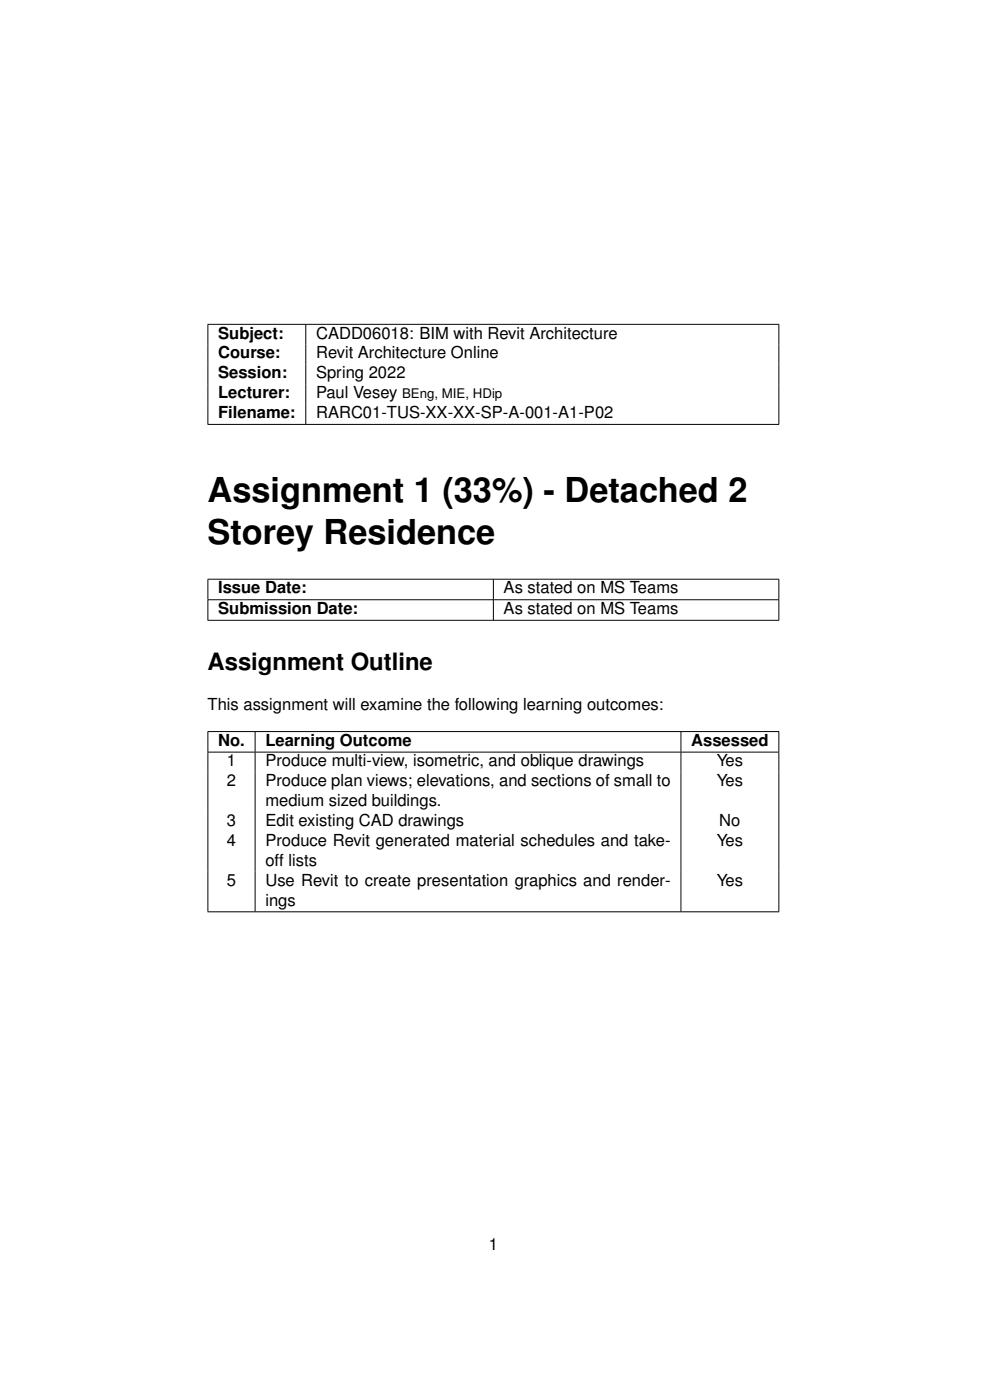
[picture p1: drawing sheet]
<svg xmlns="http://www.w3.org/2000/svg" width="210mm" height="297mm" viewBox="0 0 210 297" stroke-linecap="round" stroke-linejoin="round" font-family="sans-serif">
<defs><g id="words">
<g font-size="7.3">
<text x="44" y="106.6">Assignment 1 (33%) - Detached 2</text>
<text x="44" y="115.4">Storey Residence</text>
</g>
<text font-size="5.1" x="44" y="142.1">Assignment Outline</text>
<g font-size="3.5">
<text x="46.3" y="71.8">Subject:</text>
<text x="67" y="71.8">CADD06018: BIM with Revit Architecture</text>
<text x="46.3" y="76">Course:</text>
<text x="67" y="76">Revit Architecture Online</text>
<text x="46.3" y="80.3">Session:</text>
<text x="67" y="80.3">Spring 2022</text>
<text x="46.3" y="84.5">Lecturer:</text>
<text x="46.3" y="88.7">Filename:</text>
<text x="67" y="84.5">Paul Vesey</text>
<text x="67" y="88.7">RARC01-TUS-XX-XX-SP-A-001-A1-P02</text>
<text x="46.3" y="125.9">Issue Date:</text>
<text x="106.8" y="125.9">As stated on MS Teams</text>
<text x="46.3" y="130.3">Submission Date:</text>
<text x="106.8" y="130.3">As stated on MS Teams</text>
<text x="44" y="150.6">This assignment will examine the following learning outcomes:</text>
<text x="46.3" y="158.2">No.</text>
<text x="56.3" y="158.2">Learning Outcome</text>
<text x="146.6" y="158.2">Assessed</text>
<text x="48.1" y="162.6">1</text>
<text x="48.1" y="166.8">2</text>
<text x="56.3" y="162.6">Produce multi-view, isometric, and oblique drawings</text>
<text x="56.3" y="166.8">Produce plan views; elevations, and sections of small to</text>
<text x="152" y="162.6">Yes</text>
<text x="152" y="166.8">Yes</text>
<text x="56.3" y="171">medium sized buildings.</text>
<text x="48.1" y="175.2">3</text>
<text x="48.1" y="179.4">4</text>
<text x="56.3" y="175.2">Edit existing CAD drawings</text>
<text x="56.3" y="179.4">Produce Revit generated material schedules and take-</text>
<text x="152" y="179.4">Yes</text>
<text x="152.6" y="175.2">No</text>
<text x="56.3" y="183.7">off lists</text>
<text x="48.1" y="187.9">5</text>
<text x="56.3" y="187.9">Use Revit to create presentation graphics and render-</text>
<text x="152" y="187.9">Yes</text>
<text x="56.3" y="192.1">ings</text>
<text x="103.7" y="265.1">1</text>
</g>
<text font-size="2.8" x="85.3" y="84.5">BEng, MIE, HDip</text>
</g></defs>
<g fill="none" stroke="#000" stroke-width=".21">
<path d="M44 68.8h121.3M44.1 68.9v21.1M64.9 68.9v21.1M165.2 68.9v21.1M44 90h121.3M44 122.9h121.3M44 127.2h121.3M44 131.6h121.3M44.1 122.9v4.3M44.1 127.3v4.2M104.7 122.9v4.3M104.7 127.3v4.2"/>
<path d="M165.2 122.9v4.3M165.2 127.3v4.2M44 155.2h121.3M44 159.6h121.3M44.1 155.3v4.2M44.1 159.6v33.8M54.1 155.3v4.2M54.1 159.6v33.8M144.4 155.3v4.2M144.4 159.6v33.8M165.2 155.3v4.2M165.2 159.6v33.8"/>
<path d="M44 193.4h121.3"/>
</g>
<use href="#words"/>
</svg>
